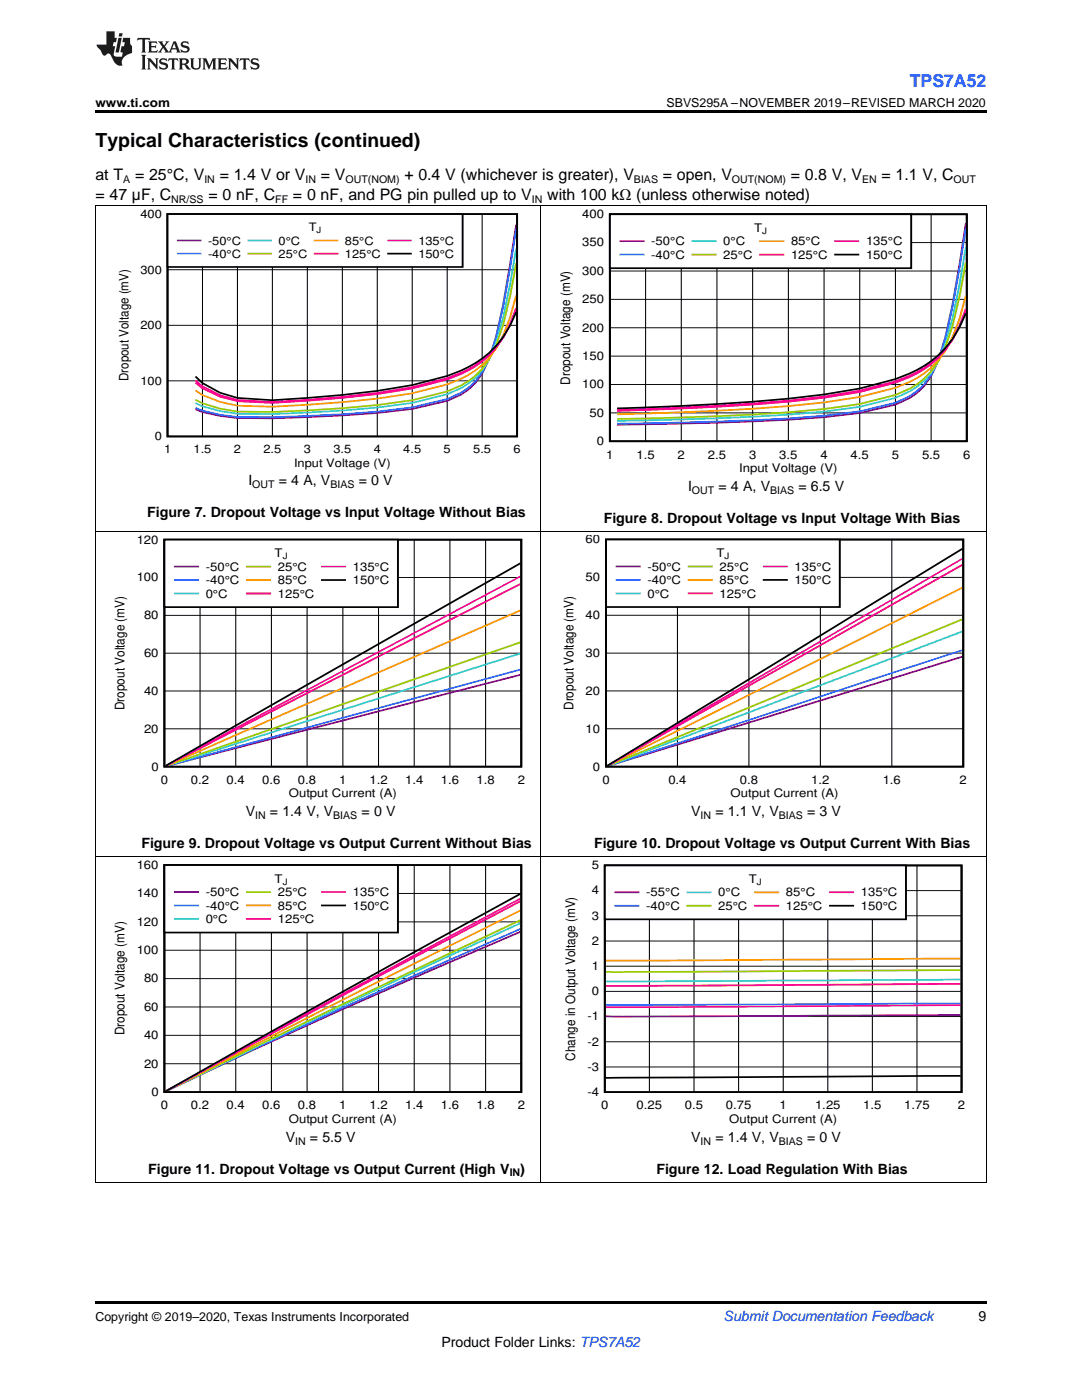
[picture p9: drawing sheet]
<svg xmlns="http://www.w3.org/2000/svg" width="216mm" height="279mm" viewBox="0 0 216 279" stroke-linecap="round" stroke-linejoin="round" font-family="sans-serif">
<defs><g id="words">
<text font-size="3.9" x="19" y="29.3">Typical Characteristics (continued)</text>
<text font-size="3.5" fill="#00f" x="181.5" y="17.3">TPS7A52</text>
<g font-size="3.2">
<text x="19" y="36">at T</text>
<text x="27" y="36">= 25°C, V</text>
<text x="43.9" y="36">= 1.4 V or V</text>
<text x="64" y="36">= V</text>
<text x="80.7" y="36">+ 0.4 V (whichever is greater), V</text>
<text x="132.3" y="36">= open, V</text>
<text x="157.8" y="36">= 0.8 V, V</text>
<text x="175.9" y="36">= 1.1 V, C</text>
<text x="19" y="39.9">= 47 µF, C</text>
<text x="41.6" y="39.9">= 0 nF, C</text>
<text x="58.5" y="39.9">= 0 nF, and PG pin pulled up to V</text>
<text x="109.2" y="39.9">with 100 kΩ (unless otherwise noted)</text>
</g>
<g font-size="2.8">
<text x="49.6" y="96.9">I</text>
<text x="55.6" y="96.9">= 4 A, V</text>
<text x="71.6" y="96.9">= 0 V</text>
<text x="137.3" y="98">I</text>
<text x="143.4" y="98">= 4 A, V</text>
<text x="159.3" y="98">= 6.5 V</text>
<text x="29.4" y="103.2">Figure 7. Dropout Voltage vs Input Voltage Without Bias</text>
<text x="120.5" y="104.3">Figure 8. Dropout Voltage vs Input Voltage With Bias</text>
<text x="49" y="162.9">V</text>
<text x="53.9" y="162.9">= 1.4 V, V</text>
<text x="72.1" y="162.9">= 0 V</text>
<text x="137.9" y="162.9">V</text>
<text x="142.8" y="162.9">= 1.1 V, V</text>
<text x="161" y="162.9">= 3 V</text>
<text x="28.2" y="169.3">Figure 9. Dropout Voltage vs Output Current Without Bias</text>
<text x="118.5" y="169.3">Figure 10. Dropout Voltage vs Output Current With Bias</text>
<text x="57" y="227.9">V</text>
<text x="61.8" y="227.9">= 5.5 V</text>
<text x="137.9" y="227.9">V</text>
<text x="142.8" y="227.9">= 1.4 V, V</text>
<text x="161" y="227.9">= 0 V</text>
<text x="29.6" y="234.2">Figure 11. Dropout Voltage vs Output Current (High V</text>
<text x="103.8" y="234.2">)</text>
<text x="131" y="234.2">Figure 12. Load Regulation With Bias</text>
<text x="195.3" y="263.6">9</text>
<text x="88.1" y="268.9">Product Folder Links: TPS7A52</text>
</g>
<text font-size="2.8" fill="#0000c8" x="144.4" y="263.6">Submit Documentation Feedback</text>
<g font-size="2.6">
<text x="25.7" y="76" transform="rotate(-90 25.7 76)">Dropout Voltage (mV)</text>
<text x="113.8" y="76.7" transform="rotate(-90 113.8 76.7)">Dropout Voltage (mV)</text>
<text x="24.9" y="141.7" transform="rotate(-90 24.9 141.7)">Dropout Voltage (mV)</text>
<text x="114.4" y="141.7" transform="rotate(-90 114.4 141.7)">Dropout Voltage (mV)</text>
<text x="24.9" y="206.6" transform="rotate(-90 24.9 206.6)">Dropout Voltage (mV)</text>
<text x="114.8" y="211.7" transform="rotate(-90 114.8 211.7)">Change in Output Voltage (mV)</text>
</g>
<g font-size="2.5">
<text x="19" y="21.4">www.ti.com</text>
<text x="133" y="21.4">SBVS295A –NOVEMBER 2019–REVISED MARCH 2020</text>
<text x="19" y="263.6">Copyright © 2019–2020, Texas Instruments Incorporated</text>
</g>
<g font-size="2.4">
<text x="116.2" y="43.5">400</text>
<text x="150.5" y="46.3">T</text>
<text x="116.2" y="49.2">350</text>
<text x="130" y="49">-50°C</text>
<text x="130" y="51.6">-40°C</text>
<text x="144.3" y="49">0°C</text>
<text x="144.3" y="51.6">25°C</text>
<text x="157.8" y="49">85°C</text>
<text x="157.8" y="51.6">125°C</text>
<text x="172.8" y="49">135°C</text>
<text x="172.8" y="51.6">150°C</text>
<text x="116.2" y="54.9">300</text>
<text x="116.2" y="60.5">250</text>
<text x="116.2" y="71.8">150</text>
<text x="116.2" y="66.2">200</text>
<text x="116.2" y="77.5">100</text>
<text x="117.6" y="83.2">50</text>
<text x="119.1" y="88.8">0</text>
<text x="121" y="91.5">1</text>
<text x="127" y="91.5">1.5</text>
<text x="135.2" y="91.5">2</text>
<text x="141.2" y="91.5">2.5</text>
<text x="147.5" y="94.2">Input Voltage (V)</text>
<text x="149.5" y="91.5">3</text>
<text x="155.5" y="91.5">3.5</text>
<text x="163.7" y="91.5">4</text>
<text x="169.7" y="91.5">4.5</text>
<text x="178" y="91.5">5</text>
<text x="184" y="91.5">5.5</text>
<text x="192.2" y="91.5">6</text>
<text x="27.3" y="108.5">120</text>
<text x="41.1" y="113.9">-50°C</text>
<text x="54.8" y="111.2">T</text>
<text x="55.4" y="113.9">25°C</text>
<text x="70.4" y="113.9">135°C</text>
<text x="116.9" y="108.4">60</text>
<text x="129.2" y="113.9">-50°C</text>
<text x="143" y="111.2">T</text>
<text x="143.6" y="113.9">25°C</text>
<text x="158.6" y="113.9">135°C</text>
<text x="27.3" y="116">100</text>
<text x="41.1" y="116.6">-40°C</text>
<text x="41.1" y="119.3">0°C</text>
<text x="55.4" y="116.6">85°C</text>
<text x="55.4" y="119.3">125°C</text>
<text x="70.4" y="116.6">150°C</text>
<text x="116.9" y="116">50</text>
<text x="129.2" y="116.6">-40°C</text>
<text x="129.2" y="119.3">0°C</text>
<text x="143.6" y="116.6">85°C</text>
<text x="143.6" y="119.3">125°C</text>
<text x="158.6" y="116.6">150°C</text>
<text x="28.7" y="123.6">80</text>
<text x="116.9" y="123.6">40</text>
<text x="28.7" y="131.1">60</text>
<text x="116.9" y="131.1">30</text>
<text x="28.7" y="138.7">40</text>
<text x="116.9" y="138.7">20</text>
<text x="28.7" y="146.2">20</text>
<text x="116.9" y="146.2">10</text>
<text x="30.2" y="153.8">0</text>
<text x="118.3" y="153.8">0</text>
<text x="32.1" y="156.5">0</text>
<text x="38.1" y="156.5">0.2</text>
<text x="45.2" y="156.5">0.4</text>
<text x="52.3" y="156.5">0.6</text>
<text x="57.6" y="159.1">Output Current (A)</text>
<text x="59.5" y="156.5">0.8</text>
<text x="67.7" y="156.5">1</text>
<text x="73.7" y="156.5">1.2</text>
<text x="80.8" y="156.5">1.4</text>
<text x="88" y="156.5">1.6</text>
<text x="95.1" y="156.5">1.8</text>
<text x="103.3" y="156.5">2</text>
<text x="120.2" y="156.5">0</text>
<text x="133.4" y="156.5">0.4</text>
<text x="145.8" y="159.1">Output Current (A)</text>
<text x="147.6" y="156.5">0.8</text>
<text x="161.9" y="156.5">1.2</text>
<text x="176.1" y="156.5">1.6</text>
<text x="191.5" y="156.5">2</text>
<text x="27.3" y="173.4">160</text>
<text x="118.1" y="173.5">5</text>
<text x="27.3" y="179.1">140</text>
<text x="41.1" y="178.9">-50°C</text>
<text x="54.8" y="176.2">T</text>
<text x="55.4" y="178.9">25°C</text>
<text x="70.4" y="178.9">135°C</text>
<text x="118.1" y="178.5">4</text>
<text x="128.9" y="178.9">-55°C</text>
<text x="143.3" y="178.9">0°C</text>
<text x="149.4" y="176.2">T</text>
<text x="156.8" y="178.9">85°C</text>
<text x="171.8" y="178.9">135°C</text>
<text x="27.3" y="184.7">120</text>
<text x="41.1" y="181.5">-40°C</text>
<text x="41.1" y="184.2">0°C</text>
<text x="55.4" y="181.5">85°C</text>
<text x="55.4" y="184.2">125°C</text>
<text x="70.4" y="181.5">150°C</text>
<text x="118.1" y="183.5">3</text>
<text x="128.9" y="181.6">-40°C</text>
<text x="143.3" y="181.6">25°C</text>
<text x="156.8" y="181.6">125°C</text>
<text x="171.8" y="181.6">150°C</text>
<text x="27.3" y="190.4">100</text>
<text x="118.1" y="188.6">2</text>
<text x="28.7" y="196.1">80</text>
<text x="118.1" y="193.6">1</text>
<text x="28.7" y="201.7">60</text>
<text x="117.2" y="203.6">-1</text>
<text x="118.1" y="198.6">0</text>
<text x="28.7" y="207.4">40</text>
<text x="117.2" y="208.7">-2</text>
<text x="28.7" y="213.1">20</text>
<text x="117.2" y="213.7">-3</text>
<text x="30.2" y="218.7">0</text>
<text x="32.1" y="221.4">0</text>
<text x="38.1" y="221.4">0.2</text>
<text x="45.2" y="221.4">0.4</text>
<text x="52.3" y="221.4">0.6</text>
<text x="59.5" y="221.4">0.8</text>
<text x="67.7" y="221.4">1</text>
<text x="73.7" y="221.4">1.2</text>
<text x="80.8" y="221.4">1.4</text>
<text x="88" y="221.4">1.6</text>
<text x="95.1" y="221.4">1.8</text>
<text x="103.3" y="221.4">2</text>
<text x="117.2" y="218.7">-4</text>
<text x="120" y="221.4">0</text>
<text x="127" y="221.4">0.25</text>
<text x="136.7" y="221.4">0.5</text>
<text x="144.8" y="221.4">0.75</text>
<text x="155.6" y="221.4">1</text>
<text x="162.6" y="221.4">1.25</text>
<text x="172.3" y="221.4">1.5</text>
<text x="180.4" y="221.4">1.75</text>
<text x="191.1" y="221.4">2</text>
<text x="57.6" y="224.1">Output Current (A)</text>
<text x="145.5" y="224.1">Output Current (A)</text>
</g>
<g font-size="2.3">
<text x="28" y="43.5">400</text>
<text x="61.6" y="46.2">T</text>
<text x="41.5" y="48.8">-50°C</text>
<text x="41.5" y="51.4">-40°C</text>
<text x="55.6" y="48.8">0°C</text>
<text x="55.6" y="51.4">25°C</text>
<text x="68.8" y="48.8">85°C</text>
<text x="68.8" y="51.4">125°C</text>
<text x="83.5" y="48.8">135°C</text>
<text x="83.5" y="51.4">150°C</text>
<text x="28" y="54.6">300</text>
<text x="28" y="65.7">200</text>
<text x="28" y="76.8">100</text>
<text x="30.9" y="87.9">0</text>
<text x="32.7" y="90.5">1</text>
<text x="38.6" y="90.5">1.5</text>
<text x="46.7" y="90.5">2</text>
<text x="52.6" y="90.5">2.5</text>
<text x="58.7" y="93.1">Input Voltage (V)</text>
<text x="60.6" y="90.5">3</text>
<text x="66.5" y="90.5">3.5</text>
<text x="74.6" y="90.5">4</text>
<text x="80.5" y="90.5">4.5</text>
<text x="88.5" y="90.5">5</text>
<text x="94.4" y="90.5">5.5</text>
<text x="102.5" y="90.5">6</text>
</g>
<g font-size="2.1">
<text x="24.6" y="36.6">A</text>
<text x="34.2" y="40.5">NR/SS</text>
<text x="40.8" y="36.6">IN</text>
<text x="54.9" y="40.5">FF</text>
<text x="61" y="36.6">IN</text>
<text x="68.9" y="36.6">OUT(NOM)</text>
<text x="106.1" y="40.5">IN</text>
<text x="126.5" y="36.6">BIAS</text>
<text x="146" y="36.6">OUT(NOM)</text>
<text x="172" y="36.6">EN</text>
<text x="190.3" y="36.6">OUT</text>
<text x="50.3" y="97.4">OUT</text>
<text x="65.9" y="97.4">BIAS</text>
<text x="138.1" y="98.5">OUT</text>
<text x="153.7" y="98.5">BIAS</text>
<text x="50.9" y="163.5">IN</text>
<text x="66.5" y="163.5">BIAS</text>
<text x="139.8" y="163.5">IN</text>
<text x="155.4" y="163.5">BIAS</text>
<text x="58.9" y="228.4">IN</text>
<text x="139.8" y="228.4">IN</text>
<text x="155.4" y="228.4">BIAS</text>
<text x="101.7" y="234.8">IN</text>
</g>
<g font-size="1.8">
<text x="152.1" y="46.7">J</text>
<text x="56.4" y="111.6">J</text>
<text x="144.6" y="111.6">J</text>
<text x="56.4" y="176.6">J</text>
<text x="151" y="176.6">J</text>
</g>
<text font-size="1.7" x="63.2" y="46.6">J</text>
</g></defs>
<path d="M19 235.9l.2 .1zM196.7 235.9l.1 .1zM19 259.7h177.8v.5h-177.8z" fill="#000"/>
<g fill="none" stroke="#000" stroke-width=".2">
<path d="M19.1 171v65M32.8 178.3h71.2M39.9 172.6v45.4M47 172.6v45.4M54.2 172.6v45.4M61.3 172.6v45.4M68.4 172.6v45.4M75.5 172.6v45.4M82.7 172.6v45.4M89.8 172.6v45.4M96.9 172.6v45.4M107.9 171v65"/>
<path d="M196.8 171v65M32.8 195.3h71.2M32.8 189.6h71.2M32.8 184h71.2M32.8 212.3h71.2M32.8 206.6h71.2M32.8 201h71.2M19 235.9h177.8"/>
</g>
<path d="M32.8 172.7h71.2v45.3h-71.2zM103.8 178.4l-35.4 19.5-35.3 19.9" fill="none" stroke="#000" stroke-width=".36"/>
<path d="M103.8 186a1431.4 1431.4 0 0 0-70.7 31.8" fill="none" stroke="#800080" stroke-width=".36"/>
<path d="M103.8 185.4a1503.9 1503.9 0 0 0-70.7 32.4" fill="none" stroke="#36f" stroke-width=".36"/>
<path d="M103.8 184.3a2013 2013 0 0 0-70.7 33.5" fill="none" stroke="#3cc" stroke-width=".36"/>
<path d="M103.8 183.6a2220.5 2220.5 0 0 0-70.7 34.2" fill="none" stroke="#9c0" stroke-width=".36"/>
<path d="M103.8 181.7l-35.4 17.8-35.3 18.3" fill="none" stroke="#f90" stroke-width=".36"/>
<path d="M103.8 179.9l-35.4 18.7-35.3 19.2" fill="none" stroke="#f00" stroke-width=".36"/>
<path d="M103.8 179.3l-35.4 19.1-35.3 19.4" fill="none" stroke="#f0f" stroke-width=".36"/>
<path d="M32.8 172.7h46.6v13.4h-46.6z" fill-rule="evenodd" fill="#fff"/>
<path d="M32.8 172.7h46.6v13.4h-46.6zM120.7 172.7h71.2v45.3h-71.2zM64.2 180.7h4.7M191.7 214.7l-70.8 .3" fill="none" stroke="#000" stroke-width=".36"/>
<path d="M34.9 178h4.6M191.7 202.6l-70.8 .2" fill="none" stroke="#800080" stroke-width=".36"/>
<path d="M34.9 180.7h4.6M191.7 200.3l-70.8 .2" fill="none" stroke="#36f" stroke-width=".36"/>
<path d="M34.9 183.4h4.6M191.7 195.5l-70.8 .3" fill="none" stroke="#3cc" stroke-width=".36"/>
<path d="M49.3 178h4.6M191.7 193.6l-70.8 .4" fill="none" stroke="#9c0" stroke-width=".36"/>
<path d="M49.3 180.7h4.6M191.7 191.3l-70.8 .4" fill="none" stroke="#f90" stroke-width=".36"/>
<path d="M49.3 183.4h4.6M191.7 196.3l-70.8 .4" fill="none" stroke="#f00" stroke-width=".36"/>
<path d="M64.2 178h4.7M191.7 200.6l-70.8 .4" fill="none" stroke="#f0f" stroke-width=".36"/>
<g fill="none" stroke="#000" stroke-width=".2">
<path d="M120.7 177.7h71.2M129.6 172.7v45.3M138.5 172.7v45.3M147.4 172.7v45.3M156.3 172.7v45.3M165.2 172.7v45.3M174.1 172.7v45.3M183 172.7v45.3M120.7 197.9h71.2M120.7 192.8h71.2M120.7 187.8h71.2M120.7 182.8h71.2"/>
<path d="M120.7 212.9h71.2M120.7 207.9h71.2M120.7 202.9h71.2"/>
</g>
<path d="M120.7 172.7h60.1v10.8h-60.1z" fill-rule="evenodd" fill="#fff"/>
<path d="M32.8 107.7h71.2v45.3h-71.2zM103.8 112.4l-70.7 40.4M120.7 172.7h60.1v10.8h-60.1zM165.6 180.8h4.6" fill="none" stroke="#000" stroke-width=".36"/>
<path d="M103.8 134.7l-70.3 18.1M122.8 178.1h4.6" fill="none" stroke="#800080" stroke-width=".36"/>
<path d="M103.8 133.6l-70.4 19.2M122.8 180.8h4.6" fill="none" stroke="#36f" stroke-width=".36"/>
<path d="M103.8 130.4l-70.5 22.4M137.2 178.1h4.6" fill="none" stroke="#3cc" stroke-width=".36"/>
<path d="M103.8 128.2l-70.5 24.6M137.2 180.8h4.6" fill="none" stroke="#9c0" stroke-width=".36"/>
<path d="M103.8 121.8l-70.6 31M150.7 178.1h4.6" fill="none" stroke="#f90" stroke-width=".36"/>
<path d="M103.8 116.5l-70.7 36.3M150.7 180.8h4.6" fill="none" stroke="#f00" stroke-width=".36"/>
<path d="M103.8 115l-70.7 37.8M165.6 178.1h4.6" fill="none" stroke="#f0f" stroke-width=".36"/>
<g fill="none" stroke="#000" stroke-width=".2">
<path d="M19.1 106v65M32.8 115.3h71.2M39.9 107.7v45.3M47 107.7v45.3M54.2 107.7v45.3M61.3 107.7v45.3M68.4 107.7v45.3M75.5 107.7v45.3M82.7 107.7v45.3M89.8 107.7v45.3M96.9 107.7v45.3M107.9 106v65"/>
<path d="M196.8 106v65M32.8 137.9h71.2M32.8 130.4h71.2M32.8 122.8h71.2M32.8 145.5h71.2M19 171h177.8"/>
</g>
<path d="M32.8 107.7h46.6v13.5h-46.6z" fill-rule="evenodd" fill="#fff"/>
<path d="M32.8 107.7h46.6v13.5h-46.6zM64.2 115.8h4.7M120.9 107.7h71.3v45.3h-71.3zM192 109.5l-70.8 43.3" fill="none" stroke="#000" stroke-width=".36"/>
<path d="M34.9 113.1h4.6M192 131.1l-70.5 21.7" fill="none" stroke="#800080" stroke-width=".36"/>
<path d="M34.9 115.8h4.6M192 129.8l-70.6 23" fill="none" stroke="#36f" stroke-width=".36"/>
<path d="M34.9 118.4h4.6M192 126l-70.6 26.8" fill="none" stroke="#3cc" stroke-width=".36"/>
<path d="M49.3 113.1h4.6M192 123.6l-70.7 29.2" fill="none" stroke="#9c0" stroke-width=".36"/>
<path d="M49.3 115.8h4.6M192 117.3l-70.7 35.5" fill="none" stroke="#f90" stroke-width=".36"/>
<path d="M49.3 118.4h4.6M192 112.7l-70.8 40.1" fill="none" stroke="#f00" stroke-width=".36"/>
<path d="M64.2 113.1h4.7M192 111.5l-70.8 41.3" fill="none" stroke="#f0f" stroke-width=".36"/>
<path d="M120.9 115.2h71.3M135.2 107.7v45.3M149.4 107.7v45.3M163.7 107.7v45.3M178 107.7v45.3M120.9 137.9h71.3M120.9 130.3h71.3M120.9 122.8h71.3M120.9 145.4h71.3" fill="none" stroke="#000" stroke-width=".2"/>
<path d="M120.9 107.7h46.7v13.4h-46.7z" fill-rule="evenodd" fill="#fff"/>
<path d="M121.7 42.8h71.2v45.3h-71.2zM192.7 62.5a19.9 19.9 0 0 1-11.2 12l-2.8 1.2-7.1 1.8a216.9 216.9 0 0 1-28.5 3.1l-20 .9M120.9 107.7h46.7v13.4h-46.7zM152.4 115.7h4.6" fill="none" stroke="#000" stroke-width=".36"/>
<path d="M192.7 44.5l-2.6 16.3-1.5 6.5-1.4 4.7a13.1 13.1 0 0 1-8.5 8.8l-7.1 1.6a306 306 0 0 1-35.7 2.1l-12.8 .3M123 113.1h4.7" fill="none" stroke="#800080" stroke-width=".36"/>
<path d="M192.7 45.4l-2.6 15.8-1.5 6.3-1.4 4.4a13.2 13.2 0 0 1-8.5 8.5l-7.1 1.7a296.1 296.1 0 0 1-35.7 2.2l-12.8 .3M123 115.7h4.7" fill="none" stroke="#36f" stroke-width=".36"/>
<path d="M192.7 49.3l-1.2 7.3-1.4 6.9-1.5 5.1a15.3 15.3 0 0 1-7.1 9.5l-2.8 1.3-7.1 1.8a276.8 276.8 0 0 1-35.7 2.5l-12.8 .3M123 118.4h4.7" fill="none" stroke="#3cc" stroke-width=".36"/>
<path d="M192.7 52.4l-1.2 6.6-1.4 6-1.5 4.2a15.4 15.4 0 0 1-9.9 9.6l-7.1 1.8a267 267 0 0 1-35.7 2.7l-12.8 .3M137.4 113.1h4.6" fill="none" stroke="#9c0" stroke-width=".36"/>
<path d="M192.7 59l-1.2 4.6a20 20 0 0 1-7.1 10.9l-2.9 1.7-2.8 1.2-7.1 1.8a255.4 255.4 0 0 1-35.7 3.1l-12.8 .4M137.4 115.7h4.6" fill="none" stroke="#f90" stroke-width=".36"/>
<path d="M192.7 61.6a22 22 0 0 1-6.9 11.1 23.6 23.6 0 0 1-7.1 3.7l-7.1 1.8a252.8 252.8 0 0 1-35.7 3.3l-12.8 .5M137.4 118.4h4.6" fill="none" stroke="#f00" stroke-width=".36"/>
<path d="M192.7 62.1a20 20 0 0 1-8.3 11.3l-2.9 1.6-2.8 1.1-7.1 1.9a248.3 248.3 0 0 1-35.7 3.3l-12.8 .5M152.4 113.1h4.6" fill="none" stroke="#f0f" stroke-width=".36"/>
<g fill="none" stroke="#000" stroke-width=".2">
<path d="M19.1 41.1v65M107.9 41.1v65M121.7 59.7h71.2M121.7 54.1h71.2M121.7 48.4h71.2M128.8 42.8v45.3M135.9 42.8v45.3M143.1 42.8v45.3M150.2 42.8v45.3M157.3 42.8v45.3M164.4 42.8v45.3M171.6 42.8v45.3"/>
<path d="M178.7 42.8v45.3M185.8 42.8v45.3M196.8 41.1v65M121.7 76.7h71.2M121.7 71.1h71.2M121.7 65.4h71.2M121.7 82.4h71.2M19 106h177.8"/>
</g>
<path d="M121.7 42.8h60.1v10.7h-60.1z" fill-rule="evenodd" fill="#fff"/>
<path d="M121.7 42.8h60.1v10.7h-60.1zM166.7 50.8h4.6" fill="none" stroke="#000" stroke-width=".36"/>
<path d="M123.8 48.1h4.6" fill="none" stroke="#800080" stroke-width=".36"/>
<path d="M123.8 50.8h4.6" fill="none" stroke="#36f" stroke-width=".36"/>
<path d="M138.2 48.1h4.6" fill="none" stroke="#3cc" stroke-width=".36"/>
<path d="M138.2 50.8h4.6" fill="none" stroke="#9c0" stroke-width=".36"/>
<path d="M151.7 48.1h4.6" fill="none" stroke="#f90" stroke-width=".36"/>
<path d="M151.7 50.8h4.6" fill="none" stroke="#f00" stroke-width=".36"/>
<path d="M166.7 48.1h4.6" fill="none" stroke="#f0f" stroke-width=".36"/>
<path d="M33.4 42.7h69.8v44.4h-69.8zM103 62.3a19.4 19.4 0 0 1-11 11.6l-2.8 1.1-6.9 1.9a216.8 216.8 0 0 1-27.9 3l-7-.5-3.5-1-3.5-1.9-1.4-1.4" fill="none" stroke="#000" stroke-width=".35"/>
<path d="M33.4 53.8h69.8M40.4 42.7v44.4M47.4 42.7v44.4M54.4 42.7v44.4M61.3 42.7v44.4M68.3 42.7v44.4M75.3 42.7v44.4M82.3 42.7v44.4M89.2 42.7v44.4M96.2 42.7v44.4M33.4 76h69.8M33.4 64.9h69.8" fill="none" stroke="#000" stroke-width=".2"/>
<path d="M103 44.9l-2.6 15.9-1.4 6.4-1.4 4.4a12.7 12.7 0 0 1-8.4 8.4l-6.9 1.6a258.3 258.3 0 0 1-34.9 1.8l-3.5-.4-3.5-.8-1.4-.5" fill="none" stroke="#800080" stroke-width=".35"/>
<path d="M103 45.7l-2.6 15.6-1.4 6-1.4 4.3a13 13 0 0 1-8.4 8l-6.9 1.7a245.6 245.6 0 0 1-34.9 1.9l-3.5-.4-3.5-.9-1.4-.5" fill="none" stroke="#36f" stroke-width=".35"/>
<path d="M103 49.6l-1.2 7.1-1.4 6.7-1.4 4.9a14.6 14.6 0 0 1-9.8 10.4l-6.9 1.7a222.6 222.6 0 0 1-34.9 2.2l-3.5-.6-3.5-.9-1.4-.7" fill="none" stroke="#3cc" stroke-width=".35"/>
<path d="M103 52.6l-1.2 6.5-1.4 5.7-1.4 4.1a15 15 0 0 1-9.8 9.2l-6.9 1.8a213.3 213.3 0 0 1-34.9 2.2l-3.5-.5-3.5-1.1-1.4-.7" fill="none" stroke="#9c0" stroke-width=".35"/>
<path d="M103 59l-1.2 4.4a19.2 19.2 0 0 1-7 10.6l-2.8 1.6-2.8 1.1-6.9 1.8a228.8 228.8 0 0 1-27.9 2.7l-7-.2-3.5-.8-3.5-1.4-1.4-.9" fill="none" stroke="#f90" stroke-width=".35"/>
<path d="M103 61.5a21.1 21.1 0 0 1-6.8 10.6 23.4 23.4 0 0 1-7 3.6l-6.9 1.8a223.3 223.3 0 0 1-27.9 2.9l-7-.3-3.5-.9-3.5-1.7-1.4-1.1" fill="none" stroke="#f00" stroke-width=".35"/>
<path d="M103 61.9a19.3 19.3 0 0 1-9.6 11.8l-4.2 1.8-6.9 1.8a221.1 221.1 0 0 1-27.9 2.9l-7-.4-3.5-.9-3.5-1.8-1.4-1.2" fill="none" stroke="#f0f" stroke-width=".35"/>
<path d="M33.4 42.7h58.9v10.6h-58.9z" fill-rule="evenodd" fill="#fff"/>
<path d="M33.4 42.7h58.9v10.6h-58.9zM77.5 50.6h4.5" fill="none" stroke="#000" stroke-width=".35"/>
<path d="M35.5 48h4.5" fill="none" stroke="#800080" stroke-width=".35"/>
<path d="M35.5 50.6h4.5" fill="none" stroke="#36f" stroke-width=".35"/>
<path d="M49.6 48h4.5" fill="none" stroke="#3cc" stroke-width=".35"/>
<path d="M49.6 50.6h4.5" fill="none" stroke="#9c0" stroke-width=".35"/>
<path d="M62.8 48h4.5" fill="none" stroke="#f90" stroke-width=".35"/>
<path d="M62.8 50.6h4.5" fill="none" stroke="#f00" stroke-width=".35"/>
<path d="M77.5 48h4.5" fill="none" stroke="#f0f" stroke-width=".35"/>
<path d="M19 41.1h177.8" fill="none" stroke="#000" stroke-width=".2"/>
<path d="M19 22h177.8v.5h-177.8z" fill="#000"/>
<g fill="#231f20">
<path d="M27.5 7.6l-.1 .5 .4-.2h.6v.1v2.1l-.2 .4h1l-.3-.4v-2.1l.1-.1h.5l.5 .2-.2-.5zM29.5 8.3l.2 .3v1.5l-.2 .4h1.8l.2-.6a1.04 1.04 0 0 1-1.3 .2v-.7h.6l.3 .2v-.6l-.3 .2h-.6v-.6l.8-.1 .4 .3-.2-.5zM31.5 8.3l.9 1.1-.9 1.1h.8l-.2-.2 .5-.7 .4 .7-.2 .2h1.5l-.1-.2 .1-.4h.9l.1 .4-.2 .2h1l-.3-.3-.7-1.9h-.5l-.9 2-.8-1 .9-1h-.8l.1 .3-.3 .5-.4-.6 .2-.2zM34.7 8.6l.4 1h-.7zM36.3 8.4a.63 .63 0 0 0-.2 .7 .63 .63 0 0 0 .6 .4l.6 .2 .1 .2a.75 .75 0 0 1-.7 .4 .75 .75 0 0 1-.6-.5l.1 .7 .1-.1a1.11 1.11 0 0 0 1.5-.6 1.13 1.13 0 0 0-1.2-.8l-.1-.4a1.04 1.04 0 0 1 1.2 .2l-.2-.5-.1 .1-.5-.2zM28.2 10.9l.2 .4v2.2l-.2 .4h1l-.3-.4v-2.2l.3-.4zM29.3 11.6l.3 .4v1.5l-.3 .4h.8l-.2-.4v-1.3l1.5 1.7v-1.9l.2-.4h-.7l.2 .4v.9l-1.1-1.3zM32 11.8a.62 .62 0 0 0-.2 .7 .62 .62 0 0 0 .6 .4l.6 .1 .1 .3a.76 .76 0 0 1-.7 .3 .76 .76 0 0 1-.6-.4l.1 .7 .1-.1a1.11 1.11 0 0 0 1.5-.6 1.13 1.13 0 0 0-1.2-.8l-.1-.4a1.04 1.04 0 0 1 1.2 .2l-.2-.6-.1 .1-.5-.1zM33.7 11.6l-.2 .6a.61 .61 0 0 1 .8-.3v1.6l-.2 .4h.9l-.2-.4v-1.6a.63 .63 0 0 1 .8 .3l-.2-.6zM35.6 11.6l.3 .4v1.5l-.3 .4h1l-.2-.2v-.8l.5 .2a.76 .76 0 0 0 1.2 .7l-1-1a.58 .58 0 0 0 .6-.5 .58 .58 0 0 0-.5-.6zM36.4 11.9h.1a.45 .45 0 0 1 .5 .1 .45 .45 0 0 1 .1 .5l-.7 .2zM37.9 11.6l.2 .2a2.17 2.17 0 0 0 .3 1.9 .99 .99 0 0 0 1.6-.6v-1.1l.2-.4h-.7l.2 .2a1.92 1.92 0 0 1-.2 1.8 .6 .6 0 0 1-.9-.5v-1.1l.2-.4zM40.4 11.6l.2 .4v1.5l-.2 .4h.7l-.2-.4v-1.4l.8 1.8 .8-1.8v1.4l-.2 .4h.9l-.2-.4v-1.5l.2-.4h-.8l-.6 1.5-.6-1.5zM43.4 11.6l.2 .4v1.5l-.2 .4h1.8l.2-.6a1.04 1.04 0 0 1-1.3 .1v-.6h.5l.4 .2v-.6l-.4 .2h-.5v-.7h.8l.3 .3-.1-.6zM45.5 11.6l.2 .4v1.5l-.2 .4h.7l-.2-.4v-1.3l1.5 1.7v-1.9l.2-.4h-.7l.2 .4v.9l-1.1-1.3zM47.9 11.6l-.1 .6a.61 .61 0 0 1 .8-.3v1.6l-.3 .4h1l-.3-.4 .1-1.6a.63 .63 0 0 1 .7 .3l-.1-.6zM50.2 11.8a.62 .62 0 0 0-.2 .7 .62 .62 0 0 0 .6 .4l.6 .1 .2 .3a.76 .76 0 0 1-.8 .3 .76 .76 0 0 1-.6-.4l.1 .7 .2-.1a1.11 1.11 0 0 0 1.5-.6 1.13 1.13 0 0 0-1.3-.8l-.1-.4a1.04 1.04 0 0 1 1.2 .2l-.1-.6-.2 .1-.5-.1z"/>
<path d="M21.2 6.3v2.6h-1.9l.1 .4 .7 .9a.91 .91 0 0 0 1 .8 .56 .56 0 0 1 .5-.3 .56 .56 0 0 1 .5 .3l.4 .8a1.53 1.53 0 0 0 1.9 1.2 1.54 1.54 0 0 1 1-2.1l.9-.3v-1.4a1.52 1.52 0 0 1-.3-1.6h-1.4l-.2 .8h.5l-.2 .8h-.4l-.2 1v.2l.4 .1-.2 .8a1.93 1.93 0 0 1-1.6-.3l.3-1.8h-.5l.2-.8h.4l.2-.8h-.4v-1.3zM23.6 7.6l-.6 2.9h.7l.6-2.9zM23.8 6.6l-.1 .7h.6l.2-.7z"/>
</g>
<use href="#words"/>
</svg>
